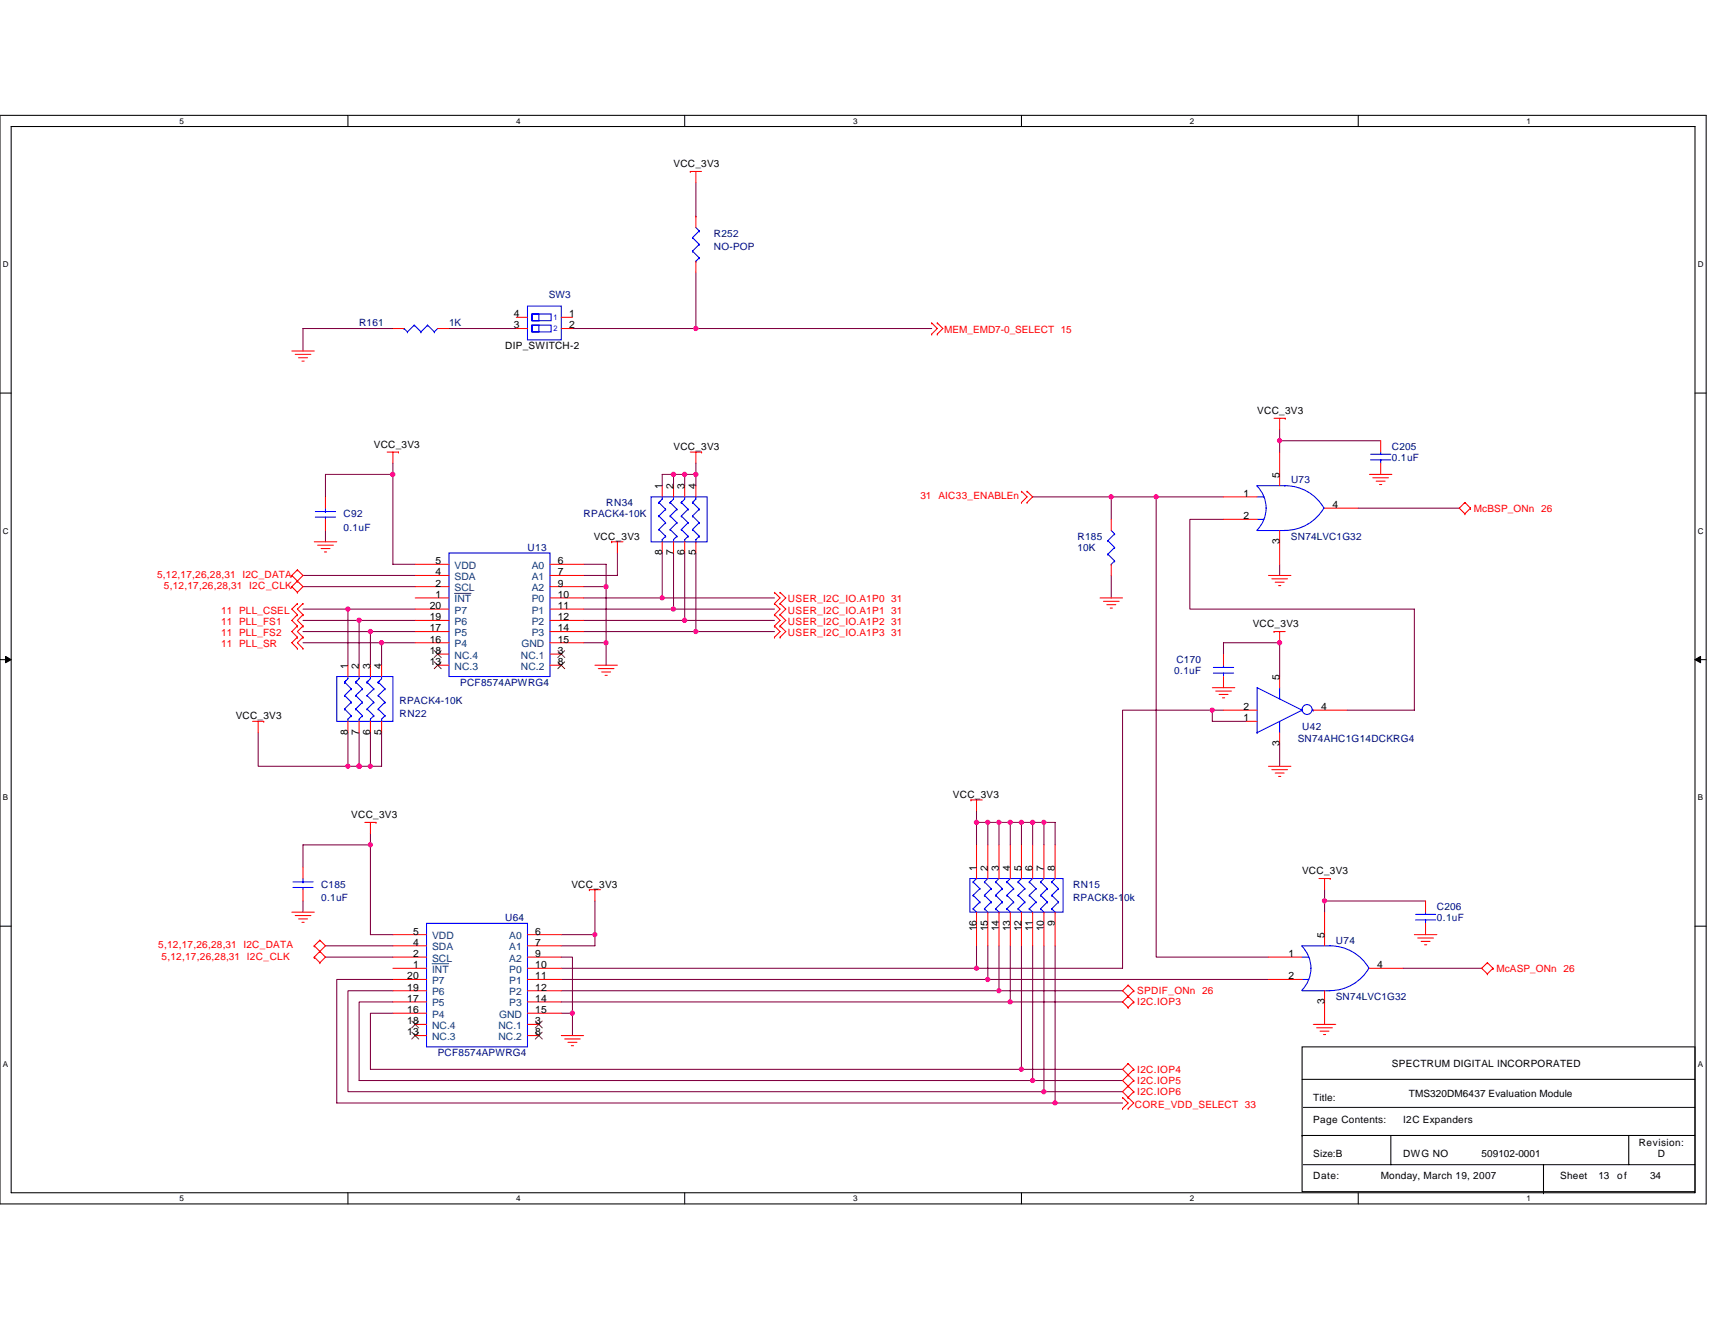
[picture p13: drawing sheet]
<svg xmlns="http://www.w3.org/2000/svg" width="279mm" height="216mm" viewBox="0 0 279 216" stroke-linecap="round" stroke-linejoin="round" font-family="sans-serif">
<defs><g id="words">
<g font-size="1.7">
<text x="83.7" y="53.5">3</text>
<text x="83.7" y="51.7">4</text>
<text x="92.7" y="51.7">1</text>
<text x="92.7" y="53.5">2</text>
<text x="208.4" y="77.9" transform="rotate(-90 208.4 77.9)">5</text>
<text x="107.9" y="79.7" transform="rotate(-90 107.9 79.7)">1</text>
<text x="109.7" y="79.7" transform="rotate(-90 109.7 79.7)">2</text>
<text x="111.5" y="79.7" transform="rotate(-90 111.5 79.7)">3</text>
<text x="113.3" y="79.7" transform="rotate(-90 113.3 79.7)">4</text>
<text x="202.6" y="80.9">1</text>
<text x="217.1" y="82.8">4</text>
<text x="202.6" y="84.6">2</text>
<text x="208.4" y="88.6" transform="rotate(-90 208.4 88.6)">3</text>
<text x="71" y="91.9">5</text>
<text x="71" y="93.7">4</text>
<text x="71" y="95.6">2</text>
<text x="90.9" y="91.9">6</text>
<text x="90.9" y="93.7">7</text>
<text x="90.9" y="95.6">9</text>
<text x="107.9" y="90.5" transform="rotate(-90 107.9 90.5)">8</text>
<text x="109.7" y="90.5" transform="rotate(-90 109.7 90.5)">7</text>
<text x="111.5" y="90.5" transform="rotate(-90 111.5 90.5)">6</text>
<text x="113.3" y="90.5" transform="rotate(-90 113.3 90.5)">5</text>
<text x="70" y="99.2">20</text>
<text x="70" y="101.1">19</text>
<text x="71" y="97.4">1</text>
<text x="90.9" y="97.4">10</text>
<text x="90.9" y="101.1">12</text>
<text x="90.9" y="99.2">11</text>
<text x="70" y="102.9">17</text>
<text x="70" y="104.7">16</text>
<text x="70" y="106.6">18</text>
<text x="90.9" y="106.6">3</text>
<text x="90.9" y="102.9">14</text>
<text x="90.9" y="104.7">15</text>
<text x="56.7" y="109" transform="rotate(-90 56.7 109)">1</text>
<text x="58.5" y="109" transform="rotate(-90 58.5 109)">2</text>
<text x="60.3" y="109" transform="rotate(-90 60.3 109)">3</text>
<text x="62.1" y="109" transform="rotate(-90 62.1 109)">4</text>
<text x="70" y="108.4">13</text>
<text x="90.9" y="108.4">8</text>
<text x="208.4" y="110.8" transform="rotate(-90 208.4 110.8)">5</text>
<text x="56.7" y="119.7" transform="rotate(-90 56.7 119.7)">8</text>
<text x="58.5" y="119.7" transform="rotate(-90 58.5 119.7)">7</text>
<text x="60.3" y="119.7" transform="rotate(-90 60.3 119.7)">6</text>
<text x="62.1" y="119.7" transform="rotate(-90 62.1 119.7)">5</text>
<text x="202.6" y="115.7">2</text>
<text x="202.6" y="117.5">1</text>
<text x="215.2" y="115.7">4</text>
<text x="208.4" y="121.6" transform="rotate(-90 208.4 121.6)">3</text>
<text x="159.1" y="141.9" transform="rotate(-90 159.1 141.9)">1</text>
<text x="160.9" y="141.9" transform="rotate(-90 160.9 141.9)">2</text>
<text x="162.7" y="141.9" transform="rotate(-90 162.7 141.9)">3</text>
<text x="164.6" y="141.9" transform="rotate(-90 164.6 141.9)">4</text>
<text x="166.4" y="141.9" transform="rotate(-90 166.4 141.9)">5</text>
<text x="168.2" y="141.9" transform="rotate(-90 168.2 141.9)">6</text>
<text x="170.1" y="141.9" transform="rotate(-90 170.1 141.9)">7</text>
<text x="171.9" y="141.9" transform="rotate(-90 171.9 141.9)">8</text>
<text x="67.3" y="152.3">5</text>
<text x="67.3" y="154.1">4</text>
<text x="67.3" y="155.9">2</text>
<text x="87.2" y="152.3">6</text>
<text x="87.2" y="154.1">7</text>
<text x="87.2" y="155.9">9</text>
<text x="159.1" y="151.8" transform="rotate(-90 159.1 151.8)">16</text>
<text x="160.9" y="151.8" transform="rotate(-90 160.9 151.8)">15</text>
<text x="162.7" y="151.8" transform="rotate(-90 162.7 151.8)">14</text>
<text x="164.6" y="151.8" transform="rotate(-90 164.6 151.8)">13</text>
<text x="166.4" y="151.8" transform="rotate(-90 166.4 151.8)">12</text>
<text x="168.2" y="151.8" transform="rotate(-90 168.2 151.8)">11</text>
<text x="170.1" y="151.8" transform="rotate(-90 170.1 151.8)">10</text>
<text x="171.9" y="150.8" transform="rotate(-90 171.9 150.8)">9</text>
<text x="209.9" y="155.9">1</text>
<text x="215.8" y="152.8" transform="rotate(-90 215.8 152.8)">5</text>
<text x="66.4" y="159.6">20</text>
<text x="66.4" y="161.4">19</text>
<text x="67.3" y="157.8">1</text>
<text x="87.2" y="157.8">10</text>
<text x="87.2" y="161.4">12</text>
<text x="87.2" y="159.6">11</text>
<text x="209.9" y="159.6">2</text>
<text x="224.4" y="157.8">4</text>
<text x="66.4" y="163.2">17</text>
<text x="66.4" y="165.1">16</text>
<text x="66.4" y="166.9">18</text>
<text x="87.2" y="166.9">3</text>
<text x="87.2" y="163.2">14</text>
<text x="87.2" y="165.1">15</text>
<text x="215.8" y="163.6" transform="rotate(-90 215.8 163.6)">3</text>
<text x="66.4" y="168.7">13</text>
<text x="87.2" y="168.7">8</text>
</g>
<g font-size="1.7" fill="#004080">
<text x="74.1" y="92.7">VDD</text>
<text x="74.1" y="94.5">SDA</text>
<text x="86.6" y="92.7">A0</text>
<text x="86.6" y="94.5">A1</text>
<text x="74.1" y="96.3">SCL</text>
<text x="74.1" y="98.2">INT</text>
<text x="74.1" y="100">P7</text>
<text x="74.1" y="101.8">P6</text>
<text x="86.6" y="96.3">A2</text>
<text x="86.6" y="98.2">P0</text>
<text x="86.6" y="101.8">P2</text>
<text x="86.6" y="100">P1</text>
<text x="74.1" y="103.7">P5</text>
<text x="74.1" y="105.5">P4</text>
<text x="74.1" y="107.3">NC.4</text>
<text x="84.9" y="107.3">NC.1</text>
<text x="85" y="105.5">GND</text>
<text x="86.6" y="103.7">P3</text>
<text x="74.1" y="109.1">NC.3</text>
<text x="84.9" y="109.1">NC.2</text>
<text x="70.4" y="153">VDD</text>
<text x="70.4" y="154.9">SDA</text>
<text x="83" y="153">A0</text>
<text x="83" y="154.9">A1</text>
<text x="70.4" y="156.7">SCL</text>
<text x="70.4" y="158.5">INT</text>
<text x="70.4" y="160.3">P7</text>
<text x="83" y="156.7">A2</text>
<text x="83" y="158.5">P0</text>
<text x="83" y="160.3">P1</text>
<text x="70.4" y="162.2">P6</text>
<text x="70.4" y="164">P5</text>
<text x="70.4" y="165.8">P4</text>
<text x="70.4" y="167.7">NC.4</text>
<text x="81.2" y="167.7">NC.1</text>
<text x="81.3" y="165.8">GND</text>
<text x="83" y="164">P3</text>
<text x="83" y="162.2">P2</text>
<text x="70.4" y="169.5">NC.3</text>
<text x="81.2" y="169.5">NC.2</text>
</g>
<g font-size="1.6">
<text x="109.7" y="27.2">VCC_3V3</text>
<text x="82.3" y="56.9">DIP_SWITCH-2</text>
<text x="204.8" y="67.5">VCC_3V3</text>
<text x="60.9" y="72.9">VCC_3V3</text>
<text x="109.7" y="73.3">VCC_3V3</text>
<text x="96.7" y="87.9">VCC_3V3</text>
<text x="204.1" y="102.2">VCC_3V3</text>
<text x="38.4" y="117.2">VCC_3V3</text>
<text x="155.3" y="130">VCC_3V3</text>
<text x="57.2" y="133.3">VCC_3V3</text>
<text x="212.1" y="142.4">VCC_3V3</text>
<text x="93.1" y="144.6">VCC_3V3</text>
<text x="226.8" y="173.9">SPECTRUM DIGITAL INCORPORATED</text>
<text x="214" y="179.4">Title:</text>
<text x="229.5" y="178.8">TMS320DM6437 Evaluation Module</text>
<text x="214" y="183">Page Contents:</text>
<text x="228.6" y="183">I2C Expanders</text>
<text x="214" y="188.5">Size:B</text>
<text x="228.6" y="188.5">DWG NO</text>
<text x="241.4" y="188.5">509102-0001</text>
<text x="267" y="186.7">Revision:</text>
<text x="270.1" y="188.5">D</text>
<text x="214" y="192.2">Date:</text>
<text x="224.9" y="192.2">Monday, March 19, 2007</text>
<text x="254.2" y="192.2">Sheet</text>
<text x="260.4" y="192.2">13</text>
<text x="263.5" y="192.2">of</text>
<text x="268.8" y="192.2">34</text>
</g>
<g font-size="1.6" fill="#000080">
<text x="116.3" y="38.6">R252</text>
<text x="116.3" y="40.7">NO-POP</text>
<text x="58.5" y="53.2">R161</text>
<text x="73.2" y="53.2">1K</text>
<text x="89.4" y="48.6">SW3</text>
<text x="226.8" y="73.3">C205</text>
<text x="226.8" y="75.1">0.1uF</text>
<text x="98.7" y="82.4">RN34</text>
<text x="210.3" y="78.8">U73</text>
<text x="55.9" y="84.3">C92</text>
<text x="55.9" y="86.5">0.1uF</text>
<text x="85.9" y="89.8">U13</text>
<text x="95.1" y="84.3">RPACK4-10K</text>
<text x="175.6" y="87.9">R185</text>
<text x="175.6" y="89.8">10K</text>
<text x="210.3" y="87.9">SN74LVC1G32</text>
<text x="75" y="111.7">PCF8574APWRG4</text>
<text x="191.3" y="109.9">0.1uF</text>
<text x="191.6" y="108.1">C170</text>
<text x="65.1" y="116.8">RN22</text>
<text x="65.1" y="114.6">RPACK4-10K</text>
<text x="212.1" y="119">U42</text>
<text x="211.4" y="120.9">SN74AHC1G14DCKRG4</text>
<text x="52.3" y="144.6">C185</text>
<text x="52.3" y="146.8">0.1uF</text>
<text x="174.8" y="144.6">RN15</text>
<text x="174.8" y="146.8">RPACK8-10k</text>
<text x="234.1" y="148.3">C206</text>
<text x="82.3" y="150.1">U64</text>
<text x="217.6" y="153.8">U74</text>
<text x="234.1" y="150.1">0.1uF</text>
<text x="217.6" y="162.9">SN74LVC1G32</text>
<text x="71.3" y="172.1">PCF8574APWRG4</text>
</g>
<g font-size="1.6" fill="#f00">
<text x="153.8" y="54.3">MEM_EMD7-0_SELECT 15</text>
<text x="149.9" y="81.3">31 AIC33_ENABLEn</text>
<text x="240.1" y="83.4">McBSP_ONn 26</text>
<text x="25.6" y="94.1">5,12,17,26,28,31 I2C_DATA</text>
<text x="26.7" y="96">5,12,17,26,28,31 I2C_CLK</text>
<text x="36" y="100">11 PLL_CSEL</text>
<text x="36" y="101.8">11 PLL_FS1</text>
<text x="128.4" y="98.2">USER_I2C_IO.A1P0 31</text>
<text x="128.4" y="100">USER_I2C_IO.A1P1 31</text>
<text x="128.4" y="101.8">USER_I2C_IO.A1P2 31</text>
<text x="36" y="103.7">11 PLL_FS2</text>
<text x="36" y="105.5">11 PLL_SR</text>
<text x="128.4" y="103.7">USER_I2C_IO.A1P3 31</text>
<text x="25.8" y="154.5">5,12,17,26,28,31 I2C_DATA</text>
<text x="26.3" y="156.5">5,12,17,26,28,31 I2C_CLK</text>
<text x="243.8" y="158.3">McASP_ONn 26</text>
<text x="185.3" y="162">SPDIF_ONn 26</text>
<text x="185.3" y="163.8">I2C.IOP3</text>
<text x="185.3" y="176.6">I2C.IOP5</text>
<text x="185.3" y="174.8">I2C.IOP4</text>
<text x="185.3" y="178.5">I2C.IOP6</text>
<text x="184.9" y="180.5">CORE_VDD_SELECT 33</text>
</g>
<g font-size="1.3">
<text x="29.3" y="20.2">5</text>
<text x="84.1" y="20.2">4</text>
<text x="139" y="20.2">3</text>
<text x="193.8" y="20.2">2</text>
<text x="248.7" y="20.2">1</text>
<text x=".5" y="43.5">D</text>
<text x="276.6" y="43.5">D</text>
<text x=".5" y="87">C</text>
<text x="276.6" y="87">C</text>
<text x=".5" y="130.4">B</text>
<text x="276.6" y="130.4">B</text>
<text x=".5" y="173.8">A</text>
<text x="276.6" y="173.8">A</text>
<text x="29.3" y="195.7">5</text>
<text x="84.1" y="195.7">4</text>
<text x="139" y="195.7">3</text>
<text x="193.8" y="195.7">2</text>
<text x="248.7" y="195.7">1</text>
</g>
<g font-size="1.3" fill="#00f">
<text x="90.1" y="52.1">1</text>
<text x="90.1" y="54">2</text>
</g>
</g></defs>
<path d="M0 18.8h278v177.4h-278zM1.8 20.6h274.3v173.8h-274.3z" fill="none" stroke="#000" stroke-width=".17"/>
<g fill="#fff">
<path d="M29.3 19h.7v1.4h-.7z"/>
<path d="M29.3 194.5h.7v1.5h-.7z"/>
</g>
<path d="M56.7 18.8v1.8M56.7 194.4v1.8" fill="none" stroke="#000" stroke-width=".17"/>
<g fill="#fff">
<path d="M84.1 19h.7v1.4h-.7z"/>
<path d="M84.1 194.5h.7v1.5h-.7z"/>
</g>
<path d="M111.5 18.8v1.8M111.5 194.4v1.8" fill="none" stroke="#000" stroke-width=".17"/>
<g fill="#fff">
<path d="M139 19h.7v1.4h-.7z"/>
<path d="M139 194.5h.7v1.5h-.7z"/>
</g>
<path d="M166.4 18.8v1.8M166.4 194.4v1.8" fill="none" stroke="#000" stroke-width=".17"/>
<g fill="#fff">
<path d="M193.8 19h.8v1.4h-.8z"/>
<path d="M193.8 194.5h.8v1.5h-.8z"/>
</g>
<path d="M221.3 18.8v1.8M221.3 194.4v1.8" fill="none" stroke="#000" stroke-width=".17"/>
<g fill="#fff">
<path d="M248.7 19h.7v1.4h-.7z"/>
<path d="M248.7 194.5h.7v1.5h-.7z"/>
<path d="M.5 42.3h.9v1.5h-.9z"/>
<path d="M276.6 42.3h1v1.5h-1z"/>
<path d="M.5 85.8h.9v1.4h-.9z"/>
<path d="M276.6 85.8h1v1.4h-1z"/>
</g>
<path d="M0 64.1h1.8M276.1 64.1h1.9" fill="none" stroke="#000" stroke-width=".17"/>
<g fill="#fff">
<path d="M.5 129.2h.8v1.5h-.8z"/>
<path d="M276.6 129.2h.9v1.5h-.9z"/>
</g>
<path d="M0 107.5h1.8M276.1 107.5h1.9" fill="none" stroke="#000" stroke-width=".17"/>
<path d="M.9 107l.9 .5-.9 .5zM276.1 107.5l1-.5v1z" fill="#000" stroke="#000" stroke-width=".16"/>
<g fill="#fff">
<path d="M.5 172.6h.8v1.5h-.8z"/>
<path d="M276.6 172.6h.9v1.5h-.9z"/>
</g>
<path d="M0 150.9h1.8M276.1 150.9h1.9M212.1 170.6h64v23.6h-64zM212.1 175.9h64M212.1 185h.1M212.1 185h64M212.3 189.8h63.8M212.3 180.4h63.8M226.6 185v4.8M251.5 194.4h.1M251.5 189.8v4.6M265.3 185v4.8" fill="none" stroke="#000" stroke-width=".17"/>
<g fill="none" stroke="#800040" stroke-width=".17">
<path d="M113.4 35.2h.1M113.4 29.8v5.4M64 53.5h-14.6v3.7M73.2 53.5h10.9M93.3 53.5h58.5M113.4 44.4v9.1M64 77.3v14.6h3.6M64 77.3h-11v3.7M64 75.5v1.8M109.7 77.3h-1.8v1.8M109.7 77.3v1.8M109.7 77.3h1.8"/>
<path d="M111.5 77.3v1.8M111.5 77.3h1.9M113.4 75.5v1.8M113.4 77.3v1.8M208.5 70v1.8M208.5 71.8h16.4M208.5 71.8v1.9M49.4 95.6h18.2M49.4 93.8h18.2M49.4 99.3h7.3M53 86.4v1.9M56.7 99.3h10.9"/>
<path d="M56.7 99.3v9.1M95.1 95.6h3.6M95.1 91.9h3.6v3.7M95.1 97.4h12.8M95.1 99.3h14.6M98.7 95.6v9.1M100.6 90.1v3.7h-5.5M107.9 90.1v7.3M107.9 97.4h18.3M109.7 90.1v9.2M109.7 99.3h16.5M111.5 90.1v11"/>
<path d="M113.4 90.1v12.8M168.2 81h12.8M181 81h7.4M181 93.8v3.6M181 81v3.6M199.3 84.6h-5.5v14.7h36.6v16.4h-10.9M199.3 81h-10.9v75h18.3M208.5 91.9v1.9M221.3 82.8h16.4M42.1 119.4v5.5h14.6M49.4 102.9h10.9M49.4 104.7h12.8"/>
<path d="M49.4 101.1h9.1M56.7 119.4v5.5M58.5 101.1v7.3M58.5 101.1h9.1M58.5 119.4v5.5M60.3 102.9v5.5M60.3 119.4v5.5M60.3 102.9h7.3M62.2 119.4v5.5h-1.9M62.2 104.7h5.4M62.2 104.7v3.7M95.1 104.7h3.6"/>
<path d="M95.1 101.1h16.4M95.1 102.9h18.3M98.7 104.7v3.7M111.5 101.1h14.7M113.4 102.9h12.8M197.5 115.7h-14.6v42.1h-23.8M199.3 115.7h-1.8v1.8h5.5M199.3 106.6v-1.9h9.2v5.5M56.7 124.9h1.8M58.5 124.9h1.8M60.3 137.7h-10.9v3.6M60.3 135.8v1.9"/>
<path d="M60.3 137.7v14.6h3.7M159.1 132.2v1.8M160.9 134h-1.8v3.7M162.8 134h-1.9v3.7M164.6 134h-1.8v3.7M166.4 134h-1.8v3.7M168.2 134h.1M168.2 134h1.9M168.2 134h-1.8v3.7M168.2 134v3.7M170.1 137.7v-3.7h1.8v3.7M208.5 121.2v3.7"/>
<path d="M49.4 146.8v1.8M53 156h11M53 154.1h11M64 159.6h-9.1v20.1h117M91.4 159.6h69.5M91.4 157.8h67.7M91.4 156h1.9v9.1M96.9 152.3v1.8h-5.5M96.9 146.8v5.5h-5.5M159.1 154.1v3.7M160.9 154.1v5.5M160.9 159.6h45.8"/>
<path d="M162.8 154.1v7.3h20.1M164.6 154.1v9.2h18.3M166.4 154.1v20.1h16.5M168.2 154.1v22h-109.7v-12.8h5.5M170.1 154.1v23.8M171.9 154.1v25.6h11M215.8 146.8h16.4M215.8 146.8v1.8M215.8 145v1.8M228.6 157.8h12.8M64 165.1h-3.7v9.1h106.1M64 161.4h-7.3v16.5h113.4"/>
<path d="M91.4 165.1h1.9v3.6M91.4 161.4h71.4M91.4 163.3h73.2M168.2 176.1h14.7M170.1 177.9h12.8"/>
</g>
<g fill="none" stroke="#f00" stroke-width=".17">
<path d="M112.5 27.9h.1M112.5 27.9h1.8M113.4 27.9v1.9M113.4 35.2v1.9M47.5 57.2h3.7M48.1 57.7h2.6M48.6 58.3h1.5M49.2 58.8h.4M64 53.5h1.8M71.3 53.5h1.9M84.1 51.7h1.8M84.1 53.5h1.8"/>
<path d="M91.4 51.7h1.9M91.4 53.5h1.9M113.4 42.6v1.8M151.8 52.6h.1M151.8 54.4h.1M151.8 52.6l.9 .9-.9 .9M152.7 52.6h.1M152.7 54.4h.1M152.7 52.6l.9 .9-.9 .9M63.1 73.7h1.8M64 73.7v1.8M64.9 73.7h.1"/>
<path d="M107.9 79.1v1.9M109.7 79.1v1.9M111.5 79.1v1.9M112.5 73.7h1.8M113.4 73.7v1.8M113.4 79.1v1.9M114.3 73.7h.1M207.6 68.2h1.8M208.5 68.2v1.8M208.5 73.7v5.4M209.4 68.2h.1M223.1 77.3h3.7"/>
<path d="M223.6 77.9h2.6M224.2 78.4h1.5M224.7 79h.4M224.9 71.8v1.9M224.9 75.5v1.8M47.5 95.6h.1M47.5 93.8h.1M47.5 93.8l1.9 1.8-.9 .9M47.5 95.6l1 .9M48.5 98.3h.1M48.5 96.5h.1M48.5 94.7h.1"/>
<path d="M48.5 92.9h.1M48.5 98.3l-1 1 1 .9M48.5 92.9l.9 .9-1.9 1.8M48.5 92.9l-1 .9M49.4 98.3h.1M49.4 98.3l-.9 1 .9 .9M51.2 88.3h3.7M51.8 88.8h2.5M52.3 89.4h1.5M52.9 89.9h.3M53 81v1.8M53 84.6v1.8"/>
<path d="M67.6 91.9h5.6M67.6 93.8h5.6M67.6 95.6h5.6M67.6 97.4h5.6M67.6 99.3h5.6M89.6 91.9h5.5M89.6 93.8h5.5M89.6 95.6h5.5M89.6 97.4h5.5M89.6 99.3h5.5M99.7 88.3h.1M99.7 88.3h1.8"/>
<path d="M100.6 88.3v1.8M107.9 88.3v1.8M109.7 88.3v1.8M111.5 88.3v1.8M113.4 88.3v1.8M126.2 96.5h.1M126.2 98.3h.1M126.2 96.5l.9 .9-.9 .9M126.2 98.3l.9 1-.9 .9M127.1 96.5h.1M127.1 98.3h.1M127.1 96.5l.9 .9-.9 .9"/>
<path d="M127.1 98.3l.9 1-.9 .9M166.4 80.1h.1M166.4 81.9h.1M166.4 80.1l.9 .9-.9 .9M167.3 81.9h.1M167.3 80.1h.1M167.3 80.1l.9 .9-.9 .9M179.2 97.4h3.7M179.8 98h2.5M180.3 98.5h1.5M180.9 99.1h.3M181 84.6v1.8"/>
<path d="M181 91.9v1.9M199.3 81h5.5M199.3 84.6h5.5M206.7 93.8h3.6M207.2 94.3h2.6M207.8 94.9h1.4M208.3 95.4h.4M208.5 86.4v5.5M215.8 82.8h5.5M238.7 81.9h.1M238.7 83.7h.1M238.7 81.9l-1 .9 1 .9"/>
<path d="M238.7 81.9l.9 .9M239.6 82.8h.1M239.6 82.8l-.9 .9M41.1 117.5h1.9M42.1 117.5v1.9M43 117.5h.1M48.5 100.2h.1M48.5 102h.1M48.5 103.8h.1M48.5 105.7h.1M48.5 100.2l-1 .9 1 .9M48.5 102l-1 .9 1 .9"/>
<path d="M48.5 103.8l-1 .9 1 1M49.4 100.2h.1M49.4 102h.1M49.4 103.8h.1M49.4 105.7h.1M49.4 100.2l-.9 .9 .9 .9M49.4 102l-.9 .9 .9 .9M49.4 103.8l-.9 .9 .9 1M56.7 108.4v1.8M56.7 117.5v1.9M58.5 108.4v1.8M58.5 117.5v1.9"/>
<path d="M60.3 108.4v1.8M60.3 117.5v1.9M62.2 108.4v1.8M62.2 117.5v1.9M67.6 102.9h5.6M67.6 104.7h5.6M67.6 101.1h5.6M71.3 106.6h1.9M71.3 108.4h1.9M89.6 102.9h5.5M89.6 104.7h5.5M89.6 101.1h5.5"/>
<path d="M89.6 106.6h1.8M89.6 108.4h1.8M96.9 108.4h3.7M97.5 108.9h2.5M98 109.5h1.5M98.6 110h.3M126.2 100.2h.1M126.2 102h.1M126.2 103.8h.1M126.2 100.2l.9 .9-.9 .9M126.2 102l.9 .9-.9 .9M127.1 100.2h.1"/>
<path d="M127.1 102h.1M127.1 103.8h.1M127.1 100.2l.9 .9-.9 .9M127.1 102l.9 .9-.9 .9M197.5 112.1h3.7M198.1 112.6h2.5M198.6 113.2h1.5M199.2 113.7h.3M199.3 115.7h5.5M199.3 106.6v1.8M199.3 110.2v1.9M203 117.5h1.8"/>
<path d="M207.6 102.9h.1M207.6 102.9h1.8M208.5 102.9v1.8M208.5 110.2v1.9M208.5 119.4v1.8M214 115.7h5.5M59.4 134h1.9M60.3 134v1.8M61.3 134h.1M158.2 130.3h.1M158.2 130.3h1.8M159.1 130.3v1.9"/>
<path d="M159.1 137.7v5.5M160.9 137.7v5.5M162.8 137.7v5.5M164.6 137.7v5.5M166.4 137.7v5.5M168.2 137.7v5.5M170.1 137.7v5.5M171.9 137.7v5.5M206.7 124.9h3.6M207.2 125.4h2.6M207.8 126h1.4M208.3 126.5h.4"/>
<path d="M47.5 148.6h3.7M48.1 149.2h2.6M48.6 149.7h1.5M49.2 150.3h.4M49.4 141.3v1.9M49.4 145v1.8M51.2 156h.1M51.2 154.1h.1M51.2 156l.9 .9M51.2 154.1l.9 .9M52.1 156.9h.1M52.1 155h.1"/>
<path d="M52.1 153.2h.1M52.1 155l.9 1-.9 .9M52.1 155l-.9 1M52.1 153.2l.9 .9-.9 .9M52.1 153.2l-.9 .9M64 152.3h5.5M64 154.1h5.5M64 156h5.5M64 157.8h5.5M64 159.6h5.5M85.9 152.3h5.5M85.9 154.1h5.5"/>
<path d="M85.9 156h5.5M85.9 157.8h5.5M85.9 159.6h5.5M96 145h.1M96 145h1.8M96.9 145v1.8M159.1 148.6v5.5M160.9 148.6v5.5M162.8 148.6v5.5M164.6 148.6v5.5M166.4 148.6v5.5M168.2 148.6v5.5"/>
<path d="M170.1 148.6v5.5M171.9 148.6v5.5M206.7 156h5.4M206.7 159.6h5.4M214.9 143.2h1.8M215.8 143.2v1.8M215.8 148.6v5.5M216.7 143.2h.1M223.1 157.8h5.5M230.4 152.3h3.7M231 152.8h2.5M231.5 153.4h1.5"/>
<path d="M232.1 153.9h.3M232.2 146.8v1.8M232.2 150.5v1.8M242.3 156.9h.1M242.3 158.7h.1M242.3 156.9l-.9 .9 .9 .9M242.3 156.9l.9 .9M243.2 157.8h.1M243.2 157.8l-.9 .9M64 165.1h5.5M64 163.3h5.5M64 161.4h5.5"/>
<path d="M67.6 166.9h1.9M67.6 168.7h1.9M85.9 165.1h5.5M85.9 163.3h5.5M85.9 161.4h5.5M85.9 166.9h1.9M85.9 168.7h1.9M91.4 168.7h3.7M92 169.3h2.5M92.5 169.8h1.5M93.1 170.4h.4M182.9 178.8h.1"/>
<path d="M182.9 178.8l.9 .9-.9 .9M183.8 162.3h.1M183.8 164.2h.1M183.8 175.2h.1M183.8 177h.1M183.8 173.3h.1M183.8 178.8h.1M183.8 160.5h.1M183.8 160.5l-.9 .9 1.8 1.9M183.8 173.3l-.9 .9 1.8 1.9M183.8 173.3l.9 .9M183.8 178.8l.9 .9-.9 .9"/>
<path d="M183.8 160.5l.9 .9M184.7 163.3h.1M184.7 176.1h.1M184.7 174.2h.1M184.7 177.9h.1M184.7 161.4h.1M184.7 161.4l-1.8 1.9 .9 .9M184.7 163.3l-.9 .9M184.7 174.2l-1.8 1.9 1.8 1.8M184.7 176.1l-1.8 1.8 .9 .9M184.7 177.9l-.9 .9M214 166.9h3.6"/>
<path d="M214.5 167.5h2.6M215.1 168h1.4M215.6 168.6h.4M215.8 161.4v5.5M182.9 180.6h.1M183.8 180.6h.1"/>
</g>
<g fill="none" stroke="#00f" stroke-width=".17">
<path d="M112.8 38.7h.1M112.8 38.7l1.1 1.1M113.4 37.1l.5 .5M113.9 37.6h.1M113.9 39.8h.1M113.9 37.6l-1.1 1.1M113.9 39.8l-1.1 1.1M65.8 53.5h.1M65.8 53.5l.6 .6M66.4 54.1h.1M67.5 53h.1M67.5 53l1.1 1.1"/>
<path d="M67.5 53l-1.1 1.1M68.6 54.1h.1M69.7 53h.1M69.7 53l1.1 1.1M69.7 53l-1.1 1.1M70.8 54.1h.1M71.3 53.5l-.5 .6M85.9 49.9h5.5v5.5h-5.5zM86.7 53h3.1v1.1h-3.1zM86.7 53h1.1v1.1h-1.1zM86.7 51.2h3.1v1.1h-3.1zM86.7 51.2h1.1v1.1h-1.1z"/>
<path d="M112.8 40.9h.1M112.8 40.9l1.1 1.1M113.4 42.6h.1M113.9 42h.1M113.9 42l-.5 .6M204.7 79.2a5.1 5.1 0 0 1 .1 7.2M204.8 79.1h4.6M209.4 79.1h-.1a7.3 7.3 0 0 1 6.4 3.7M223.3 74.9h3.3M223.3 74h3.3M224.9 73.7v.3M224.9 74.9h.1"/>
<path d="M224.9 74.9v.6M51.4 83.4h3.3M51.4 84.3h3.3M53 84.3v.3M53 83.4h.1M53 82.8v.6M73.2 90.1h16.4v20.1h-16.4zM106.1 81h9.1v7.3h-9.1zM107.3 81.9h.1M107.3 84.1h.1M107.3 86.3h.1M107.3 81.9l1.1 1.1"/>
<path d="M107.3 84.1l1.1 1.1M107.3 86.3l1.1 1.1M107.5 81.7l-.2 .2M107.9 81v.3l-.6 .6M108.4 83h.1M108.4 85.2h.1M108.4 87.4h.1M108.4 87.4l-.5 .5v.4M108.4 83l-1.1 1.1M108.4 85.2l-1.1 1.1M109.2 81.9h.1M109.2 84.1h.1"/>
<path d="M109.2 86.3h.1M109.2 81.9l1.1 1.1M109.2 84.1l1.1 1.1M109.2 86.3l1.1 1.1M109.7 81v.3l-.5 .6M110.3 83h.1M110.3 85.2h.1M110.3 87.4h.1M110.3 87.4l-.6 .5v.4M110.3 83l-1.1 1.1M110.3 85.2l-1.1 1.1M111 81.9h.1"/>
<path d="M111 84.1h.1M111 86.3h.1M111 81.9l1.1 1.1M111 84.1l1.1 1.1M111 86.3l1.1 1.1M111.2 81.7l-.2 .2M111.5 81v.3l-.5 .6M112.1 83h.1M112.1 85.2h.1M112.1 87.4h.1M112.1 87.4l-.6 .5v.4M112.1 83l-1.1 1.1"/>
<path d="M112.1 85.2l-1.1 1.1M112.8 81.9h.1M112.8 84.1h.1M112.8 86.3h.1M112.8 81.9l1.1 1.1M112.8 84.1l1.1 1.1M112.8 86.3l1.1 1.1M113 81.7l-.2 .2M113.4 81v.3l-.6 .6M113.4 88.3h.1M113.9 83h.1M113.9 85.2h.1"/>
<path d="M113.9 87.4h.1M113.9 87.4l-.5 .5v.4M113.9 83l-1.1 1.1M113.9 85.2l-1.1 1.1M180.5 88.1h.1M180.5 90.3h.1M180.5 88.1l1.1 1.1M180.5 90.3l1.1 1.1M181 91.9h.1M181 86.4l.6 .6M181.6 87h.1M181.6 89.2h.1"/>
<path d="M181.6 91.4h.1M181.6 87l-1.1 1.1M181.6 89.2l-1.1 1.1M181.6 91.4l-.6 .5M204.8 86.4h4.6M204.8 81h1.1M204.8 84.6h1.1M215.7 82.7a7.3 7.3 0 0 1-6.4 3.7h.1M54.9 110.2h9.1v7.3h-9.1zM56.1 111.1h.1M56.1 113.3h.1M56.1 115.5h.1"/>
<path d="M56.1 111.1l1.1 1.1M56.1 113.3l1.1 1.1M56.1 115.5l1.1 1.1M56.7 110.2v.4l-.6 .5M57.2 112.2h.1M57.2 114.4h.1M57.2 116.6h.1M57.2 116.6l-.5 .6v.3M57.2 112.2l-1.1 1.1M57.2 114.4l-1.1 1.1M58 111.1h.1M58 113.3h.1"/>
<path d="M58 115.5h.1M58 111.1l1.1 1.1M58 113.3l1.1 1.1M58 115.5l1.1 1.1M58.5 110.2v.4l-.5 .5M59.1 112.2h.1M59.1 114.4h.1M59.1 116.6h.1M59.1 116.6l-.6 .6v.3M59.1 112.2l-1.1 1.1M59.1 114.4l-1.1 1.1M59.8 111.1h.1"/>
<path d="M59.8 113.3h.1M59.8 115.5h.1M59.8 111.1l1.1 1.1M59.8 113.3l1.1 1.1M59.8 115.5l1.1 1.1M60.3 110.2v.4l-.5 .5M60.9 112.2h.1M60.9 114.4h.1M60.9 116.6h.1M60.9 116.6l-.6 .6v.3M60.9 112.2l-1.1 1.1M60.9 114.4l-1.1 1.1"/>
<path d="M61.6 111.1h.1M61.6 113.3h.1M61.6 115.5h.1M61.6 111.1l1.1 1.1M61.6 113.3l1.1 1.1M61.6 115.5l1.1 1.1M62.2 110.2v.4l-.6 .5M62.2 117.5h.1M62.7 112.2h.1M62.7 114.4h.1M62.7 116.6h.1M62.7 116.6l-.5 .6v.3"/>
<path d="M62.7 112.2l-1.1 1.1M62.7 114.4l-1.1 1.1M197.7 109.7h3.3M197.7 108.8h3.3M199.3 108.4v.4M199.3 109.7h.1M199.3 109.7v.5M204.8 119.4h.1M208.5 112.1v1.8M208.5 117.5v1.9M212.1 115.7l-7.3-3.6v7.3M212.1 115.7h.1"/>
<path d="M212.1 115.7l-7.3 3.7M213.8 115.7h.2M214 115.7h.1M47.7 143.7h3.3M47.7 144.6h3.3M49.4 144.6v.4M49.4 143.7h.1M49.4 143.2v.5M69.5 150.5h16.4v20.1h-16.4zM158 143.2h15.2v5.4h-15.2zM158.5 148.1h.1M158.5 145.9h.1"/>
<path d="M158.5 143.7h.1M158.5 148.1l.6 .5M158.5 145.9l1.1 1.1M158.5 143.7l1.1 1.1M159.1 148.6h.1M159.1 143.2l-.6 .5M159.6 147h.1M159.6 144.8h.1M159.6 147l-1.1 1.1M159.6 144.8l-1.1 1.1M160.4 148.1h.1M160.4 145.9h.1"/>
<path d="M160.4 143.7h.1M160.4 148.1l.5 .5M160.4 145.9l1.1 1.1M160.4 143.7l1.1 1.1M160.9 148.6h.1M160.9 143.2l-.5 .5M161.5 147h.1M161.5 144.8h.1M161.5 147l-1.1 1.1M161.5 144.8l-1.1 1.1M162.2 148.1h.1M162.2 145.9h.1"/>
<path d="M162.2 143.7h.1M162.2 148.1l.6 .5M162.2 145.9l1.1 1.1M162.2 143.7l1.1 1.1M162.8 148.6h.1M162.8 143.2l-.6 .5M163.3 147h.1M163.3 144.8h.1M163.3 147l-1.1 1.1M163.3 144.8l-1.1 1.1M164 148.1h.1M164 145.9h.1"/>
<path d="M164 143.7h.1M164 148.1l.6 .5M164 145.9l1.1 1.1M164 143.7l1.1 1.1M164.6 148.6h.1M164.6 143.2l-.6 .5M165.1 147h.1M165.1 144.8h.1M165.1 147l-1.1 1.1M165.1 144.8l-1.1 1.1M165.9 148.1h.1M165.9 145.9h.1"/>
<path d="M165.9 143.7h.1M165.9 148.1l.5 .5M165.9 145.9l1.1 1.1M165.9 143.7l1.1 1.1M166.4 148.6h.1M166.4 143.2l-.5 .5M167 147h.1M167 144.8h.1M167 147l-1.1 1.1M167 144.8l-1.1 1.1M167.7 148.1h.1M167.7 145.9h.1"/>
<path d="M167.7 143.7h.1M167.7 148.1l.5 .5M167.7 145.9l1.1 1.1M167.7 143.7l1.1 1.1M168.2 148.6h.1M168.2 143.2l-.5 .5M168.8 147h.1M168.8 144.8h.1M168.8 147l-1.1 1.1M168.8 144.8l-1.1 1.1M169.5 148.1h.1M169.5 145.9h.1"/>
<path d="M169.5 143.7h.1M169.5 148.1l.6 .5M169.5 145.9l1.1 1.1M169.5 143.7l1.1 1.1M170.1 148.6h.1M170.1 143.2l-.6 .5M170.6 147h.1M170.6 144.8h.1M170.6 147l-1.1 1.1M170.6 144.8l-1.1 1.1M171.3 148.1h.1M171.3 145.9h.1"/>
<path d="M171.3 143.7h.1M171.3 148.1l.6 .5M171.3 145.9l1.1 1.1M171.3 143.7l1.1 1.1M171.9 148.6h.1M171.9 143.2l-.6 .5M172.4 147h.1M172.4 144.8h.1M172.4 147l-1.1 1.1M172.4 144.8l-1.1 1.1M212.1 154.1a5.1 5.1 0 0 1 0 7.3M212.1 154.1h4.6"/>
<path d="M212.1 156h1.1M212.1 159.6h1.1M216.7 154.1a7.3 7.3 0 0 1 6.3 3.7M223 157.7a7.4 7.4 0 0 1-6.3 3.7M230.6 149.9h3.3M230.6 149h3.3M232.2 148.6v.4M232.2 149.9h.1M232.2 149.9v.6M212.1 161.4h4.6"/>
<circle cx="213" cy="115.6" r=".81"/>
</g>
<path d="M74.1 96.7h2.7M70.4 157h2.7" fill="none" stroke="#004080" stroke-width=".16"/>
<g fill="none" stroke="#804000" stroke-width=".16">
<path d="M70.8 106l1.1 1.1M70.8 107.8l1.1 1.2M71.9 106l-1.2 1.1M71.9 107.8l-1.2 1.2M90.9 106l1.1 1.1M90.9 107.8l1.1 1.2M92 106l-1.1 1.1M92 107.8l-1.1 1.2M67.1 166.4l1.1 1.1M67.1 168.2l1.1 1.1M68.2 166.4l-1.1 1.1M68.2 168.2l-1.1 1.1"/>
<path d="M87.2 166.4l1.1 1.1M87.2 168.2l1.1 1.1M88.3 166.4l-1.1 1.1M88.3 168.2l-1.1 1.1"/>
</g>
<g fill="#f0f" stroke="#f0f" stroke-width=".17">
<circle cx="58.5" cy="124.8" r=".36"/>
<circle cx="60.3" cy="102.9" r=".35"/>
<circle cx="60.3" cy="124.8" r=".35"/>
<circle cx="58.5" cy="101.1" r=".36"/>
<circle cx="98.7" cy="104.7" r=".36"/>
<circle cx="56.7" cy="124.8" r=".35"/>
<circle cx="62.1" cy="104.7" r=".36"/>
<circle cx="64" cy="77.3" r=".36"/>
<circle cx="98.7" cy="95.6" r=".36"/>
<circle cx="56.7" cy="99.2" r=".35"/>
<circle cx="113.4" cy="77.3" r=".36"/>
<circle cx="111.5" cy="77.3" r=".36"/>
<circle cx="109.7" cy="77.3" r=".36"/>
<circle cx="60.3" cy="137.6" r=".36"/>
<circle cx="93.2" cy="165.1" r=".36"/>
<circle cx="96.9" cy="152.3" r=".35"/>
<circle cx="160.9" cy="159.6" r=".36"/>
<circle cx="162.7" cy="161.4" r=".35"/>
<circle cx="164.6" cy="163.2" r=".36"/>
<circle cx="166.4" cy="174.2" r=".36"/>
<circle cx="171.9" cy="179.7" r=".35"/>
<circle cx="168.2" cy="176.1" r=".36"/>
<circle cx="170.1" cy="177.9" r=".36"/>
<circle cx="159.1" cy="157.8" r=".36"/>
<circle cx="159.1" cy="134" r=".36"/>
<circle cx="160.9" cy="134" r=".35"/>
<circle cx="170.1" cy="134" r=".35"/>
<circle cx="168.2" cy="134" r=".36"/>
<circle cx="164.6" cy="134" r=".36"/>
<circle cx="166.4" cy="134" r=".35"/>
<circle cx="162.7" cy="134" r=".35"/>
<circle cx="107.9" cy="97.4" r=".35"/>
<circle cx="109.7" cy="99.2" r=".36"/>
<circle cx="111.5" cy="101.1" r=".36"/>
<circle cx="113.4" cy="102.9" r=".36"/>
<circle cx="208.5" cy="104.7" r=".36"/>
<circle cx="208.5" cy="71.8" r=".35"/>
<circle cx="215.8" cy="146.8" r=".36"/>
<circle cx="188.3" cy="80.9" r=".35"/>
<circle cx="181" cy="80.9" r=".35"/>
<circle cx="197.5" cy="115.7" r=".35"/>
<circle cx="113.4" cy="53.5" r=".36"/>
</g>
<use href="#words"/>
</svg>
